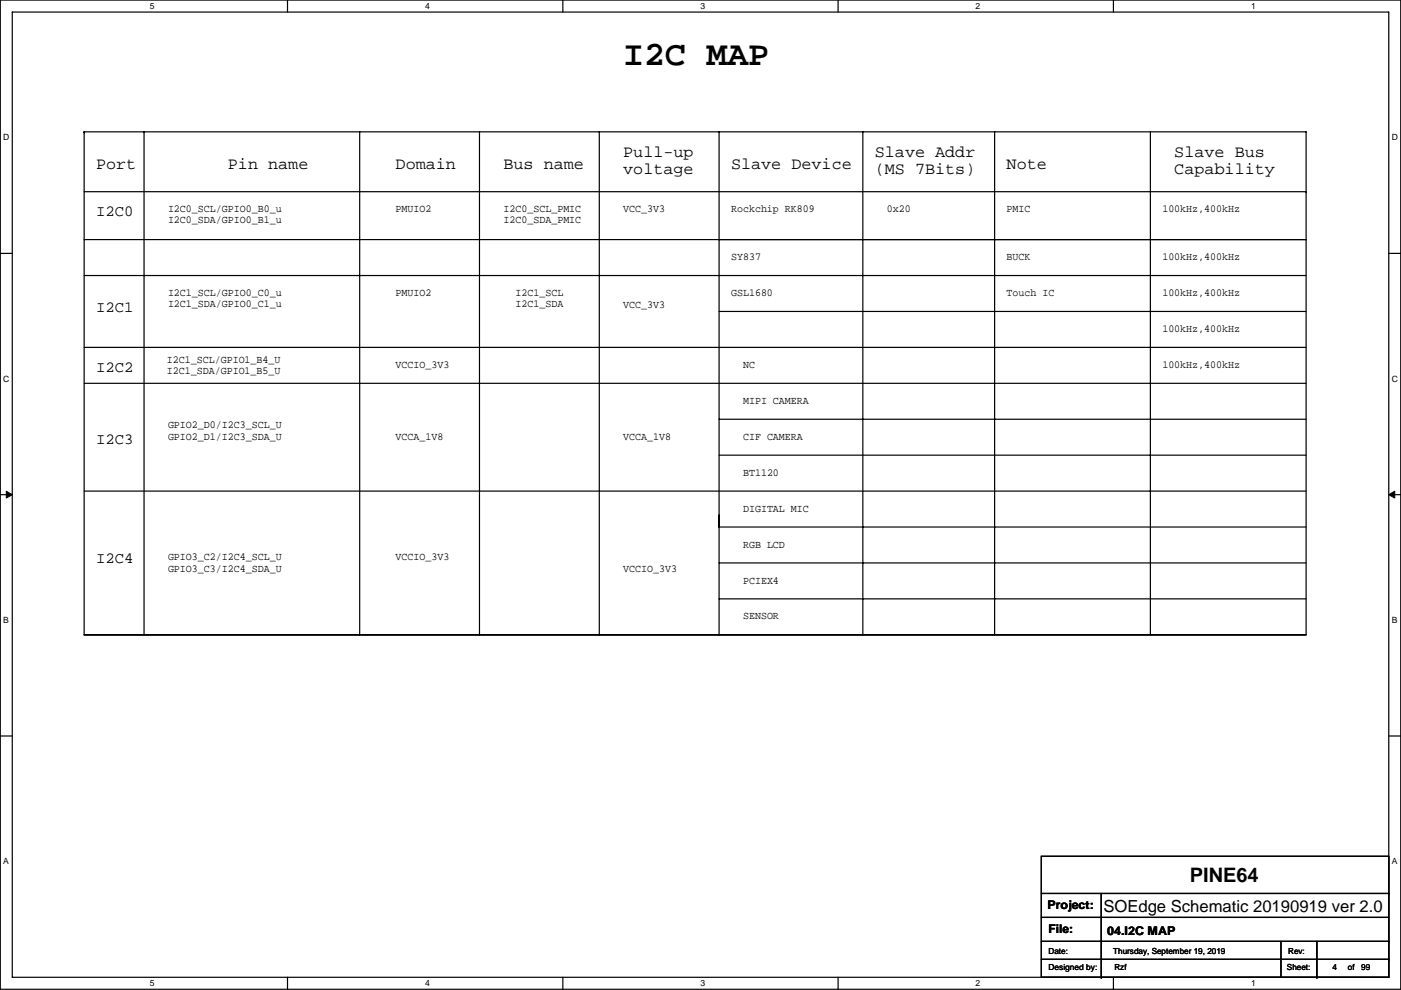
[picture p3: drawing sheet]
<svg xmlns="http://www.w3.org/2000/svg" width="297mm" height="210mm" viewBox="0 0 297 210" stroke-linecap="round" stroke-linejoin="round" font-family="sans-serif">
<defs><g id="words">
<text font-size="7.4" x="132.1" y="13.8">I2C MAP</text>
<text font-size="4.2" x="252.3" y="187.1">PINE64</text>
<g font-size="3.6">
<text x="20.4" y="35.9">Port</text>
<text x="48.3" y="35.9">Pin name</text>
<text x="83.9" y="35.9">Domain</text>
<text x="106.7" y="35.9">Bus name</text>
<text x="132.1" y="33.3">Pull-up</text>
<text x="155" y="35.9">Slave Device</text>
<text x="185.5" y="33.3">Slave Addr</text>
<text x="213.4" y="35.9">Note</text>
<text x="249" y="33.3">Slave Bus</text>
<text x="132.1" y="36.9">voltage</text>
<text x="185.5" y="36.9">(MS 7Bits)</text>
<text x="249" y="36.9">Capability</text>
</g>
<text font-size="3.5" x="233.9" y="193.4">SOEdge Schematic 20190919 ver 2.0</text>
<g font-size="3.3">
<text x="20.4" y="45.8">I2C0</text>
<text x="20.4" y="66.2">I2C1</text>
<text x="20.4" y="78.9">I2C2</text>
<text x="20.4" y="94.1">I2C3</text>
<text x="20.4" y="119.5">I2C4</text>
</g>
<g font-size="2.5">
<text x="222.1" y="192.9">Project:</text>
<text x="222.3" y="198">File:</text>
<text x="234.8" y="198.2">04.I2C MAP</text>
</g>
<g font-size="2.3">
<text x="35.6" y="45">I2C0_SCL/GPIO0_B0_u</text>
<text x="35.6" y="47.3">I2C0_SDA/GPIO0_B1_u</text>
<text x="83.9" y="45">PMUIO2</text>
<text x="106.7" y="45">I2C0_SCL_PMIC</text>
<text x="106.7" y="47.3">I2C0_SDA_PMIC</text>
<text x="132.1" y="45">VCC_3V3</text>
<text x="155" y="45">Rockchip RK809</text>
<text x="188" y="45">0x20</text>
<text x="213.4" y="45">PMIC</text>
<text x="246.4" y="45">100kHz,400kHz</text>
<text x="155" y="55.2">SY837</text>
<text x="213.4" y="55.2">BUCK</text>
<text x="246.4" y="55.2">100kHz,400kHz</text>
<text x="35.6" y="62.8">I2C1_SCL/GPIO0_C0_u</text>
<text x="35.6" y="65.1">I2C1_SDA/GPIO0_C1_u</text>
<text x="83.9" y="62.8">PMUIO2</text>
<text x="109.3" y="62.8">I2C1_SCL</text>
<text x="109.3" y="65.1">I2C1_SDA</text>
<text x="132.1" y="65.3">VCC_3V3</text>
<text x="155" y="62.8">GSL1680</text>
<text x="213.4" y="62.8">Touch IC</text>
<text x="246.4" y="62.8">100kHz,400kHz</text>
<text x="246.4" y="70.4">100kHz,400kHz</text>
<text x="35.4" y="77">I2C1_SCL/GPIO1_B4_U</text>
<text x="35.4" y="79.3">I2C1_SDA/GPIO1_B5_U</text>
<text x="83.9" y="78">VCCIO_3V3</text>
<text x="157.5" y="78">NC</text>
<text x="246.4" y="78">100kHz,400kHz</text>
<text x="157.5" y="85.7">MIPI CAMERA</text>
<text x="35.6" y="90.7">GPIO2_D0/I2C3_SCL_U</text>
<text x="35.6" y="93.3">GPIO2_D1/I2C3_SDA_U</text>
<text x="83.9" y="93.3">VCCA_1V8</text>
<text x="132.1" y="93.3">VCCA_1V8</text>
<text x="157.5" y="93.3">CIF CAMERA</text>
<text x="157.5" y="100.9">BT1120</text>
<text x="157.5" y="108.5">DIGITAL MIC</text>
<text x="35.6" y="118.7">GPIO3_C2/I2C4_SCL_U</text>
<text x="83.9" y="118.7">VCCIO_3V3</text>
<text x="157.5" y="116.1">RGB LCD</text>
<text x="35.6" y="121.2">GPIO3_C3/I2C4_SDA_U</text>
<text x="132.1" y="121.2">VCCIO_3V3</text>
<text x="157.5" y="123.8">PCIEX4</text>
<text x="157.5" y="131.4">SENSOR</text>
</g>
<g font-size="1.8">
<text x="31.8" y="1.9">5</text>
<text x="90.1" y="1.9">4</text>
<text x="148.5" y="1.9">3</text>
<text x="206.9" y="1.9">2</text>
<text x="265.2" y="1.9">1</text>
<text x=".7" y="29.8">D</text>
<text x="295.1" y="29.8">D</text>
<text x=".7" y="81">C</text>
<text x="295.1" y="81">C</text>
<text x=".7" y="132.1">B</text>
<text x="295.1" y="132.1">B</text>
<text x=".7" y="183.3">A</text>
<text x="295.1" y="183.3">A</text>
<text x="222.3" y="202.3">Date:</text>
<text x="236" y="202.3">Thursday, September 19, 2019</text>
<text x="273.1" y="202.3">Rev:</text>
<text x="31.8" y="209.2">5</text>
<text x="90.1" y="209.2">4</text>
<text x="148.5" y="209.2">3</text>
<text x="206.9" y="209.2">2</text>
<text x="222.3" y="205.8">Designed by:</text>
<text x="236.3" y="205.8">Rzf</text>
<text x="265.2" y="209.2">1</text>
<text x="272.9" y="205.8">Sheet:</text>
<text x="282.5" y="205.8">4</text>
<text x="285.8" y="205.8">of</text>
<text x="288.6" y="205.8">99</text>
</g>
</g></defs>
<path d="M.1 0h296.9v209.8h-296.9zM2.6 2.6h291.8v204.7h-291.8z" fill="none" stroke="#000" stroke-width=".25"/>
<g fill="#fff">
<path d="M31.8 .3h1v2h-1z"/>
<path d="M31.8 207.5h1v2.1h-1z"/>
</g>
<path d="M61 0v2.6M61 207.3v2.5" fill="none" stroke="#000" stroke-width=".25"/>
<g fill="#fff">
<path d="M90.1 .3h1v2h-1z"/>
<path d="M90.1 207.5h1v2.1h-1z"/>
</g>
<path d="M119.3 0v2.6M119.3 207.3v2.5" fill="none" stroke="#000" stroke-width=".25"/>
<g fill="#fff">
<path d="M148.5 .3h1v2h-1z"/>
<path d="M148.5 207.5h1v2.1h-1z"/>
</g>
<path d="M177.7 0v2.6M177.7 207.3v2.5" fill="none" stroke="#000" stroke-width=".25"/>
<g fill="#fff">
<path d="M206.9 .3h1v2h-1z"/>
<path d="M206.9 207.5h1v2.1h-1z"/>
</g>
<path d="M236.1 0v2.6M236.1 207.3v2.5" fill="none" stroke="#000" stroke-width=".25"/>
<g fill="#fff">
<path d="M265.2 .3h1v2h-1z"/>
<path d="M265.2 207.5h1v2.1h-1z"/>
<path d="M.7 28.2h1.3v2h-1.3z"/>
<path d="M295.1 28.2h1.3v2h-1.3z"/>
<path d="M.7 79.3h1.3v2.1h-1.3z"/>
<path d="M295.1 79.3h1.3v2.1h-1.3z"/>
</g>
<path d="M.1 53.7h2.5M294.4 53.7h2.6" fill="none" stroke="#000" stroke-width=".25"/>
<g fill="#fff">
<path d="M.7 130.5h1.2v2h-1.2z"/>
<path d="M295.1 130.5h1.2v2h-1.2z"/>
</g>
<path d="M.1 104.9h2.5M294.4 104.9h2.6" fill="none" stroke="#000" stroke-width=".25"/>
<g fill="#000" stroke="#000" stroke-width=".21">
<path d="M1.3 104.2l1.3 .7-1.3 .7z" fill-rule="evenodd"/>
<path d="M294.4 104.9l1.3-.7v1.4z" fill-rule="evenodd"/>
</g>
<g fill="#fff">
<path d="M.7 181.7h1.2v2h-1.2z"/>
<path d="M295.1 181.7h1.2v2h-1.2z"/>
</g>
<g fill="none" stroke="#000" stroke-width=".25">
<path d="M17.8 28h.1M17.8 28h259.1v22.8h-124.4M17.8 28v22.8M30.5 28v106.6M76.3 28v106.6M101.7 28v106.6M127.1 28v106.6M152.5 28v106.6M182.9 28v106.6M210.9 28v106.6M243.9 28v106.6M17.8 50.8h259.1v83.8h-259.1z"/>
<path d="M17.8 40.7h259.1M17.8 58.4h259.1M276.9 40.7h.1M17.8 73.7h259.1M152.5 66.1h124.4M17.8 81.3h259.1M152.5 96.5h124.4M152.5 88.9h124.4M17.8 104.2h259.1M152.5 119.4h124.4M152.5 111.8h124.4M17.8 134.6h259.1"/>
<path d="M152.5 127h124.4M.1 156.1h2.5M294.4 156.1h2.6M220.8 181.6h73.6v25.7h-73.6zM220.8 189.5h73.6M220.8 194.6h73.6M220.8 199.7h73.6M233.5 189.5v17.8M271.6 199.7v7.6M279.2 199.7v7.6M294.4 189.5h.1M294.4 199.7h.1"/>
<path d="M220.8 203.5h73.6M233.5 207.3h.1M279.2 207.3h.1M294.4 203.5h.1"/>
</g>
<use href="#words"/>
</svg>
